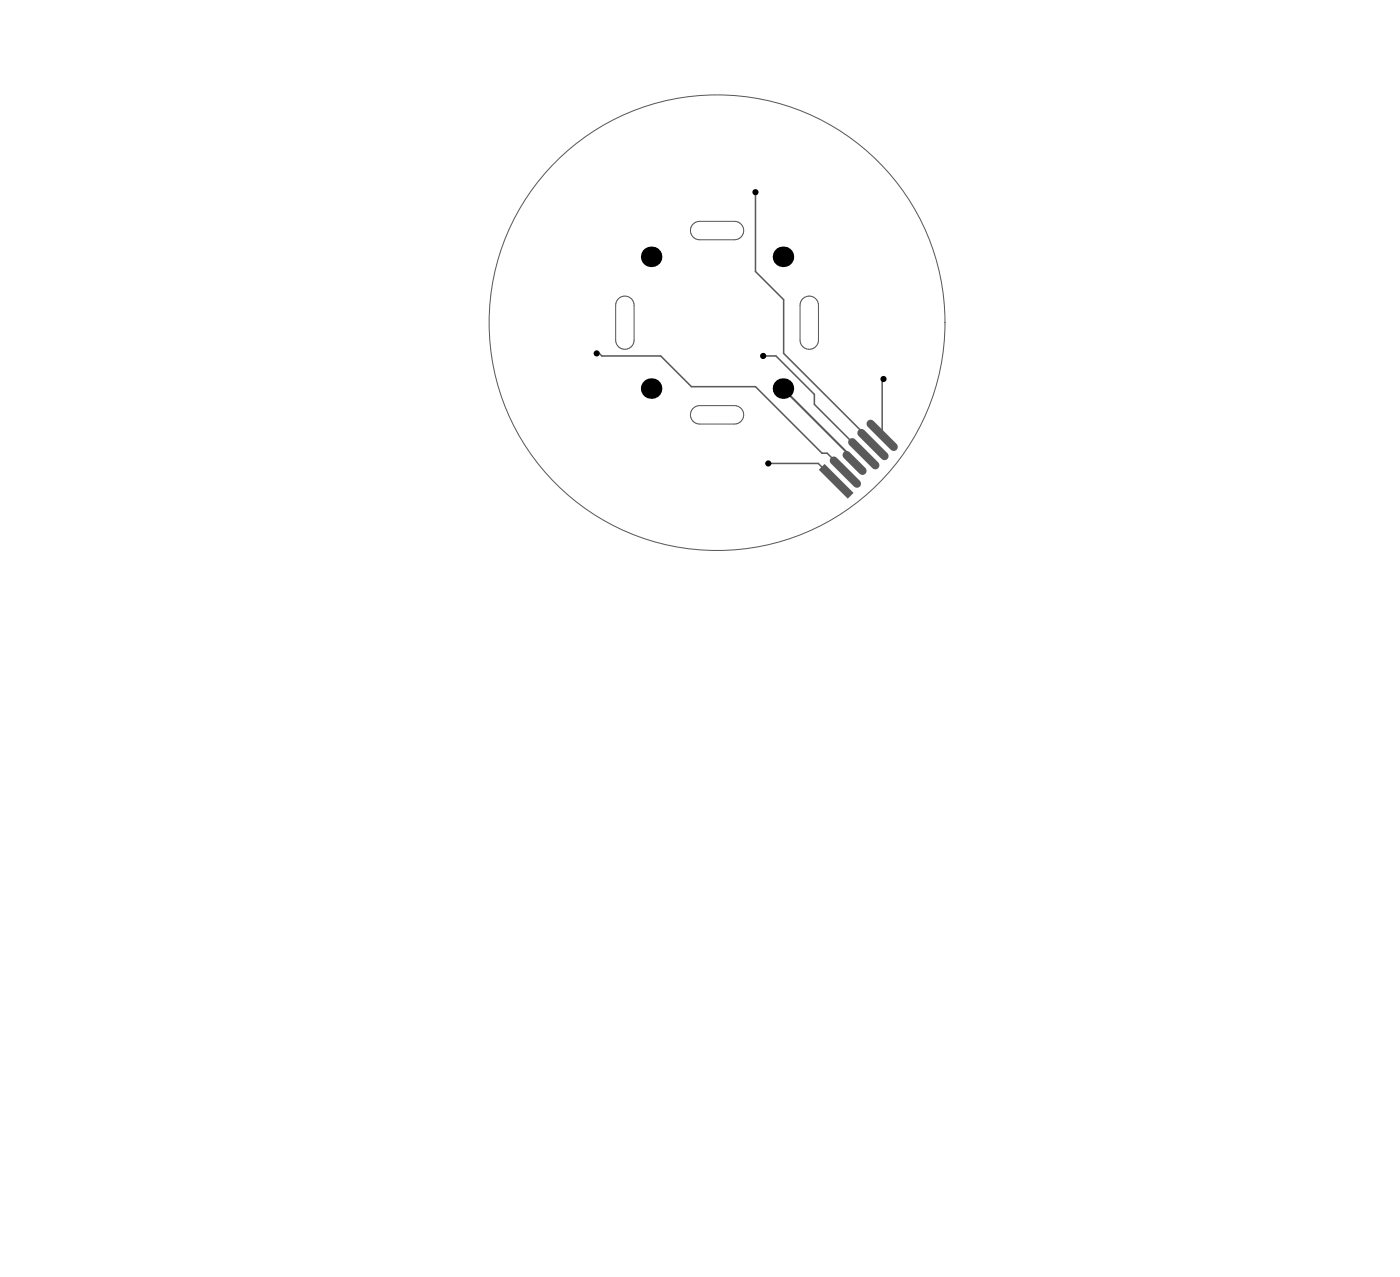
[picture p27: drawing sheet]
<svg xmlns="http://www.w3.org/2000/svg" width="228mm" height="207mm" viewBox="0 0 228 207" stroke-linecap="round" stroke-linejoin="round" font-family="sans-serif">
<g fill="none" stroke="#5a5a5a" stroke-width=".17">
<path d="M112.6 36.4a1.5 1.5 0 0 1 1.1-.4h5.7a1.5 1.5 0 0 1 1.5 1.5 1.5 1.5 0 0 1-1.5 1.4h-5.7a1.5 1.5 0 0 1-1.4-.8 1.5 1.5 0 0 1 .3-1.7zM100.6 48.5a1.5 1.5 0 0 1 1.6-.3 1.5 1.5 0 0 1 .9 1.4v5.6a1.5 1.5 0 0 1-1.5 1.5 1.5 1.5 0 0 1-1.5-1.5v-5.6a1.5 1.5 0 0 1 .5-1.1zM130.5 48.5a1.5 1.5 0 0 1 1.6-.3 1.5 1.5 0 0 1 .9 1.4v5.6a1.5 1.5 0 0 1-1.5 1.5 1.5 1.5 0 0 1-1.5-1.5v-5.6a1.49 1.49 0 0 1 .5-1.1zM112.6 66.4a1.5 1.5 0 0 1 1.1-.5h5.7a1.5 1.5 0 0 1 1.5 1.5 1.5 1.5 0 0 1-1.5 1.5h-5.7a1.5 1.5 0 0 1-1.4-.9 1.5 1.5 0 0 1 .3-1.6z"/>
<circle cx="116.6" cy="52.4" r="37"/>
</g>
<path d="M122.8 31.2v12.9l4.6 4.6v8.7l14.5 14.5v.3M97.4 57.4l.4 .4h9.6l5 5h10.4l10.8 10.8h.8l3 3v.1M124 57.8h2.1l6.3 6.3v1.6l8 8M124.9 75.3h8.1l2.9 2.9M143.6 61.6l-.2 .2v8.9" fill="none" stroke="#5a5a5a" stroke-width=".25"/>
<path d="M127.3 63.1l11.6 11.6v.5" fill="none" stroke="#5a5a5a" stroke-width=".33"/>
<g fill="#000">
<circle cx="122.8" cy="31.2" r=".5"/>
<circle cx="97" cy="57.4" r=".5"/>
<circle cx="105.8" cy="41.7" r="1.67"/>
<circle cx="124" cy="57.8" r=".5"/>
<circle cx="127.3" cy="41.7" r="1.67"/>
<circle cx="105.8" cy="63.1" r="1.67"/>
<circle cx="124.9" cy="75.3" r=".5"/>
<circle cx="127.3" cy="63.1" r="1.67"/>
<circle cx="143.6" cy="61.6" r=".5"/>
</g>
<path d="M135.5 74.8l3.8 3.8M137.6 73.9l2.6 2.6" fill="none" stroke="#5a5a5a" stroke-width="1.3"/>
<path d="M133.1 76.3l.9-.9 4.7 4.7-.9 .9z" fill-rule="evenodd" fill="#5a5a5a"/>
<path d="M138.5 71.8l3.8 3.8M140 70.3l3.8 3.8M141.5 68.8l3.8 3.8" fill="none" stroke="#5a5a5a" stroke-width="1.3"/>
</svg>
